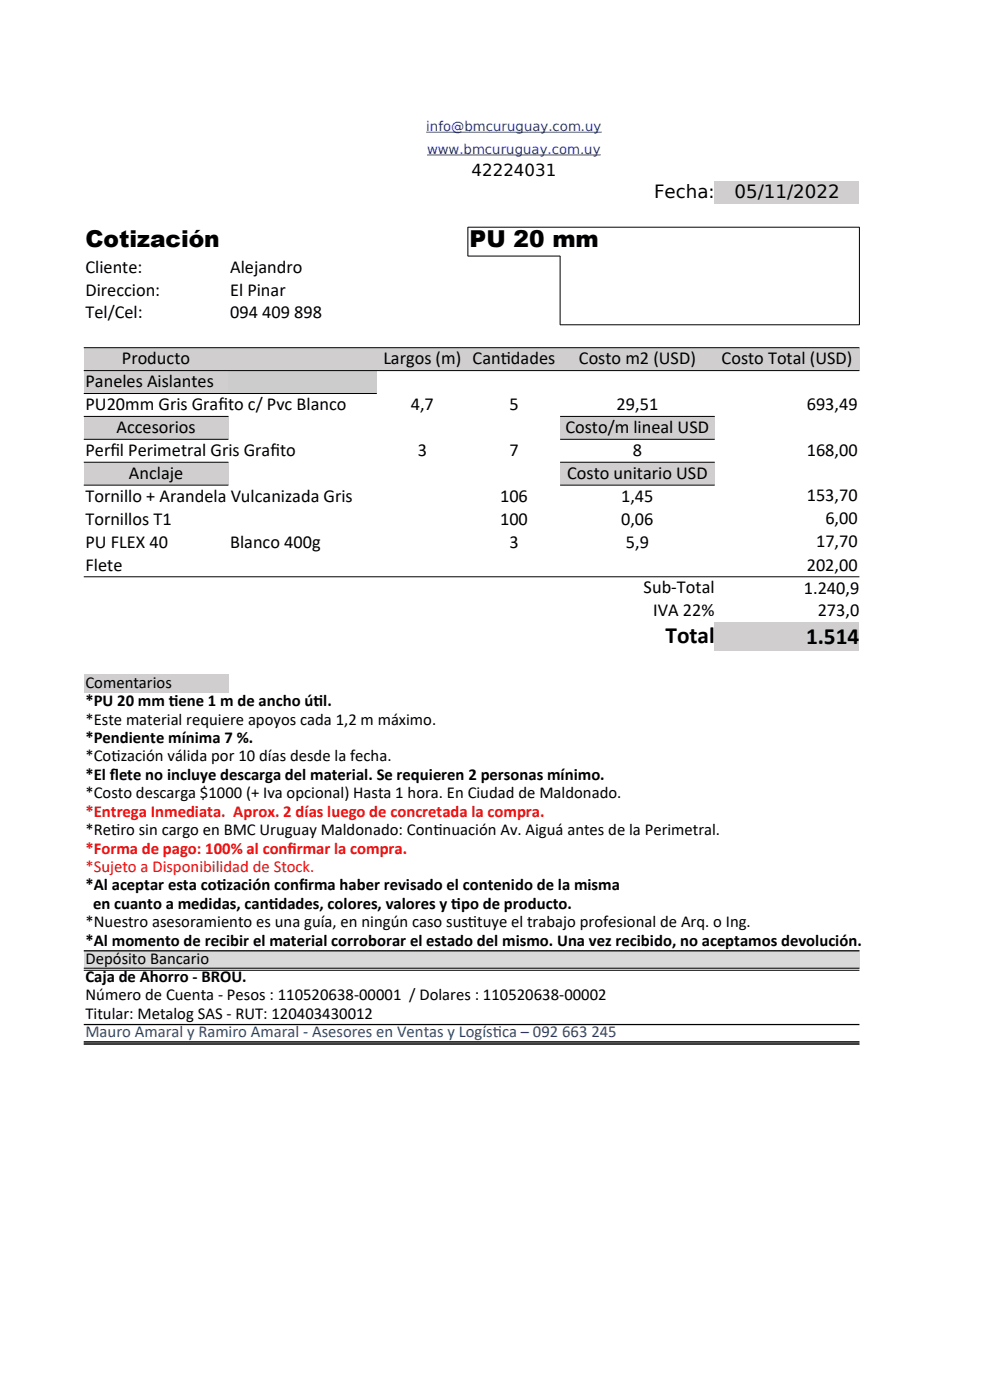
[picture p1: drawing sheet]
<svg xmlns="http://www.w3.org/2000/svg" width="210mm" height="297mm" viewBox="0 0 210 297" stroke-linecap="round" stroke-linejoin="round" font-family="sans-serif">
<defs><g id="words">
<g font-size="4.9">
<text x="18.1" y="52.5">Cotización</text>
<text x="99.6" y="52.5">PU 20 mm</text>
<text x="141.2" y="136.4">Total</text>
<text x="171" y="136.6">1.514</text>
</g>
<g font-size="3.9">
<text x="138.7" y="42.1">Fecha:</text>
<text x="155.8" y="42.1">05/11/2022</text>
<text x="18.1" y="57.9">Cliente:</text>
<text x="48.8" y="57.9">Alejandro</text>
<text x="18.1" y="62.7">Direccion:</text>
<text x="48.8" y="62.7">El Pinar</text>
<text x="18.1" y="67.6">Tel/Cel:</text>
<text x="48.8" y="67.6">094 409 898</text>
<text x="25.9" y="77.3">Producto</text>
<text x="81.3" y="77.3">Largos (m) Cant</text>
<text x="106.2" y="77.3">idades</text>
<text x="122.8" y="77.3">Costo m2 (USD)</text>
<text x="153.1" y="77.3">Costo Total (USD)</text>
<text x="18.1" y="82.2">Paneles Aislantes</text>
<text x="18.1" y="87">PU20mm Gris Graf</text>
<text x="46.3" y="87">ito c/ Pvc Blanco</text>
<text x="87.1" y="87">4,7</text>
<text x="108.1" y="87">5</text>
<text x="130.8" y="87">29,51</text>
<text x="171.1" y="86.9">693,49</text>
<text x="24.7" y="91.9">Accesorios</text>
<text x="119.9" y="91.9">Costo/m lineal USD</text>
<text x="18.1" y="96.7">Perf</text>
<text x="23.4" y="96.7">il Perimetral Gris Graf</text>
<text x="27.3" y="101.6">Anclaje</text>
<text x="57.4" y="96.7">ito</text>
<text x="88.6" y="96.7">3</text>
<text x="108.1" y="96.7">7</text>
<text x="120.3" y="101.6">Costo unitario USD</text>
<text x="134.2" y="96.7">8</text>
<text x="171.1" y="96.7">168,00</text>
<text x="18.1" y="106.4">Tornillo + Arandela Vulcanizada Gris</text>
<text x="106.1" y="106.4">106</text>
<text x="131.8" y="106.4">1,45</text>
<text x="171.1" y="106.3">153,70</text>
<text x="18.1" y="111.3">Tornillos T1</text>
<text x="106.1" y="111.3">100</text>
<text x="131.8" y="111.3">0,06</text>
<text x="175.1" y="111.2">6,00</text>
<text x="18.1" y="116.2">PU FLEX 40</text>
<text x="48.8" y="116.2">Blanco 400g</text>
<text x="108.1" y="116.2">3</text>
<text x="132.8" y="116.2">5,9</text>
<text x="173.1" y="116.1">17,70</text>
<text x="18.1" y="121">Flete</text>
<text x="136.5" y="125.8">Sub-Total</text>
<text x="170.5" y="125.9">1.240,9</text>
<text x="171.1" y="121">202,00</text>
<text x="138.6" y="130.6">IVA 22%</text>
<text x="173.5" y="130.7">273,0</text>
</g>
<g font-size="3.5">
<text x="100" y="37.3">42224031</text>
<text x="18.1" y="145.9">Comentarios</text>
<text x="18.1" y="149.8">*PU 20 mm t</text>
<text x="35.8" y="149.8">iene 1 m de ancho út</text>
<text x="66.5" y="149.8">il.</text>
<text x="18.1" y="153.7">*Este material requiere apoyos cada 1,2 m máximo.</text>
<text x="18.1" y="157.7">*Pendiente mínima 7 %.</text>
<text x="18.1" y="161.5">*Cot</text>
<text x="23.6" y="161.5">ización válida por 10 días desde la fecha.</text>
<text x="18.1" y="165.5">*El f</text>
<text x="23.3" y="165.5">lete no incluye descarga del material. Se requieren 2 personas mínimo.</text>
<text x="18.1" y="169.4">*Costo descarga $1000 (+ Iva opcional) Hasta 1 hora. En Ciudad de Maldonado.</text>
<text x="18.1" y="177.2">*Ret</text>
<text x="23.6" y="177.2">iro sin cargo en BMC Uruguay Maldonado: Cont</text>
<text x="91.9" y="177.2">inuación Av. Aiguá antes de la Perimetral.</text>
<text x="18.1" y="188.9">*Al aceptar esta cot</text>
<text x="46" y="188.9">ización conf</text>
<text x="63.4" y="188.9">irma haber revisado el contenido de la misma</text>
<text x="18.1" y="196.7">*Nuestro asesoramiento es una guía, en ningún caso sust</text>
<text x="19.7" y="192.8">en cuanto a medidas, cant</text>
<text x="57" y="192.8">idades, colores, valores y t</text>
<text x="95.7" y="192.8">ipo de producto.</text>
<text x="99.3" y="196.7">ituye el trabajo profesional de Arq. o Ing.</text>
<text x="18.1" y="200.7">*Al momento de recibir el material corroborar el estado del mismo. Una vez recibido, no aceptamos devolución.</text>
<text x="18.1" y="204.4">Depósito Bancario</text>
<text x="18.1" y="208.3">Caja de Ahorro - BROU.</text>
<text x="18.1" y="212.2">Número de Cuenta - Pesos : 110520638-00001 / Dolares : 110520638-00002</text>
<text x="18.1" y="216.2">Titular: Metalog SAS - RUT: 120403430012</text>
</g>
<g font-size="3.5" fill="#f10d0c">
<text x="18.1" y="173.3">*Entrega Inmediata. Aprox. 2 días luego de concretada la compra.</text>
<text x="18.1" y="181.1">*Forma de pago: 100% al conf</text>
<text x="18.1" y="185">*Sujeto a Disponibilidad de Stock.</text>
<text x="61" y="181.1">irmar la compra.</text>
</g>
<g font-size="3.5" fill="#1f4e78">
<text x="18.1" y="220">Mauro Amaral y Ramiro Amaral - Asesores en Ventas y Logíst</text>
<text x="104.5" y="220">ica – 092 663 245</text>
</g>
<g font-size="2.8" fill="#00f">
<text x="90.4" y="27.8">info@bmcuruguay.com.uy</text>
<text x="90.6" y="32.6">www.bmcuruguay.com.uy</text>
</g>
</g></defs>
<g fill="#d0cece">
<path d="M151.6 38.5h30.7v4.8h-30.7z" fill-rule="evenodd"/>
<path d="M17.8 73.7h164.5v4.9h-164.5z" fill-rule="evenodd"/>
<path d="M17.8 78.6h30.6v4.9h-30.6z" fill-rule="evenodd"/>
</g>
<path d="M48.4 78.6h31.5v4.9h-31.5z" fill-rule="evenodd" fill="#ccc"/>
<g fill="#d0cece">
<path d="M17.8 88.3h30.6v4.9h-30.6z" fill-rule="evenodd"/>
<path d="M118.8 88.3h32.8v4.9h-32.8z" fill-rule="evenodd"/>
<path d="M17.8 98h30.6v4.9h-30.6z" fill-rule="evenodd"/>
<path d="M118.8 98h32.8v4.9h-32.8z" fill-rule="evenodd"/>
<path d="M151.6 132.1h30.7v6.1h-30.7z" fill-rule="evenodd"/>
<path d="M17.8 143h30.6v4h-30.6z" fill-rule="evenodd"/>
</g>
<path d="M17.8 201.7h164.5v3.9h-164.5z" fill-rule="evenodd" fill="#d9d9d9"/>
<g fill="none" stroke="#000" stroke-width=".21">
<path d="M99.2 48.2h83.1M99.2 54.3h19.6v14.6M99.3 48.2v6.1M182.3 48.2v20.7M17.8 73.8h164.5M17.8 78.6h164.5M118.8 68.9h63.5M17.8 83.5h62.1M17.8 88.3h30.7M17.8 93.2h30.7M17.8 98.1h30.7M118.8 88.3h32.8"/>
<path d="M118.8 93.2h32.8M118.8 98.1h32.8M17.8 102.9h30.7M118.8 102.9h32.8M17.8 122.4h164.5M17.8 205.4h164.5M17.8 205.8h164.5M17.8 221h164.5M17.8 221.5h164.5"/>
</g>
<path d="M17.8 201.7h164.5M17.8 217.4h164.5" fill="none" stroke="#000" stroke-width=".26"/>
<path d="M90.4 28h37.2M90.6 32.9h36.9" fill="none" stroke="#00f" stroke-width=".21"/>
<use href="#words"/>
</svg>
